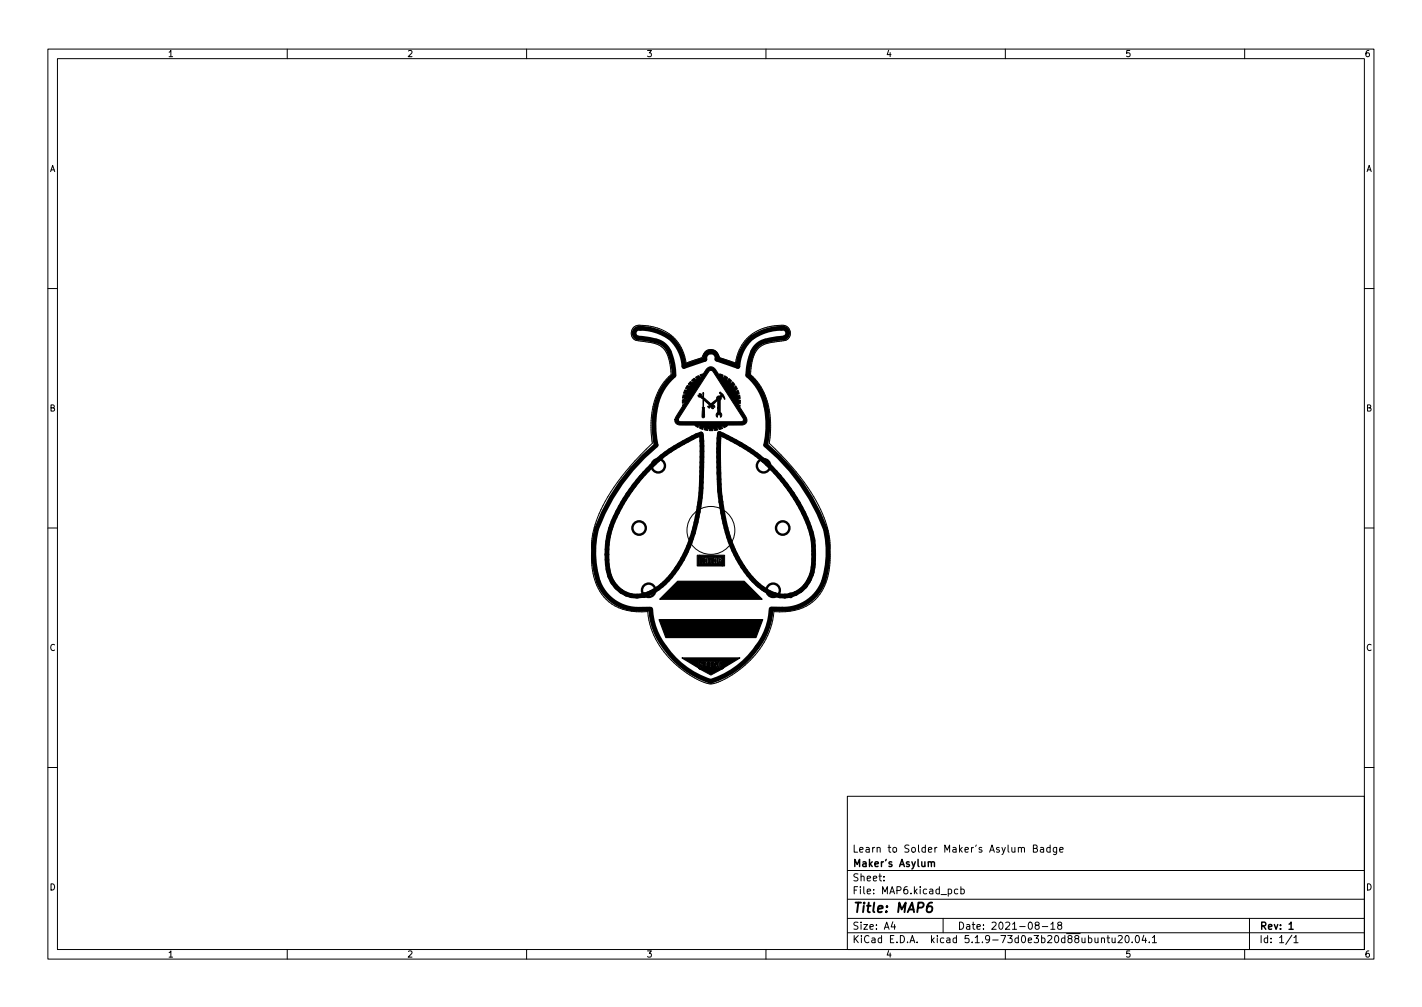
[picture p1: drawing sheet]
<svg xmlns="http://www.w3.org/2000/svg" width="297mm" height="210mm" viewBox="0 0 297 210" stroke-linecap="round" stroke-linejoin="round" font-family="sans-serif">
<defs><g id="words">
<text font-size="2.8" x="178" y="190.6">Title: MAP6</text>
<g font-size="2.1">
<text x="178" y="178">Learn to Solder Maker's Asylum Badge</text>
<text x="178" y="184">Sheet:</text>
<text x="178" y="181">Maker's Asylum</text>
<text x="178" y="186.7">File: MAP6.kicad_pcb</text>
<text x="178" y="196.9">KiCad E.D.A. kicad 5.1.9-73d0e3b20d88ubuntu20.04.1</text>
<text x="178" y="194.1">Size: A4</text>
<text x="200" y="194.1">Date: 2021-08-18</text>
<text x="263" y="194.1">Rev: 1</text>
<text x="263" y="196.9">Id: 1/1</text>
</g>
<g font-size="1.8">
<text x="35" y="11.9">1</text>
<text x="85" y="11.9">2</text>
<text x="135" y="11.9">3</text>
<text x="185" y="11.9">4</text>
<text x="235" y="11.9">5</text>
<text x="285" y="11.9">6</text>
<text x="10.3" y="35.9">A</text>
<text x="285.3" y="35.9">A</text>
<text x="10.3" y="85.9">B</text>
<text x="285.3" y="85.9">B</text>
<text x="10.3" y="135.9">C</text>
<text x="285.3" y="135.9">C</text>
<text x="10.3" y="185.9">D</text>
<text x="285.3" y="185.9">D</text>
<text x="35" y="199.9">1</text>
<text x="85" y="199.9">2</text>
<text x="135" y="199.9">3</text>
<text x="185" y="199.9">4</text>
<text x="235" y="199.9">5</text>
<text x="285" y="199.9">6</text>
</g>
</g></defs>
<g fill="none" stroke="#000" stroke-width=".21">
<path d="M10 10.2h277v190.1h-277zM12 12.2h273v186.1h-273zM60 10.2v2M110 10.2v2M160 10.2v2M210 10.2v2M260 10.2v2M10 60.2h2M132.3 68.4a3.2 3.2 0 0 1 2.9-.4 8.8 8.8 0 0 1 8.1 7.8l3.3-1.1 .1-.3a1.78 1.78 0 0 1 1.8-1.4 1.78 1.78 0 0 1 1.7 1.4l.1 .3 3.3 1.1a9.2 9.2 0 0 1 9.9-7.9 1.66 1.66 0 0 1 1.6 1.8 1.66 1.66 0 0 1-1.9 1.5l-1.1 .2a5 5 0 0 0-4.3 2.2 11.2 11.2 0 0 0-1 4.6 14.2 14.2 0 0 1 4.2 11.6l-.3 2.7 1.3 1.3a41.3 41.3 0 0 1 10.4 15 23.8 23.8 0 0 1 .9 9.3 10.1 10.1 0 0 1-5.6 8.8 12.8 12.8 0 0 1-6 .8 17.9 17.9 0 0 1-8.8 13.2l-2 1.1a4.3 4.3 0 0 1-4.9 0 19.4 19.4 0 0 1-10.5-12.5l-.2-1.8a10.4 10.4 0 0 1-9.1-3 14 14 0 0 1-2.6-9.8 16.4 16.4 0 0 1 2.4-9.4 48.8 48.8 0 0 1 10.3-13 18.4 18.4 0 0 1 1.7-11.7l1.2-1.6 1-1-.1-.6a6.9 6.9 0 0 0-1.9-5.2 11.3 11.3 0 0 0-5.2-1.3 1.63 1.63 0 0 1-.7-2.7zM285 60.2h2M10 110.2h2M285 110.2h2"/>
<path d="M10 160.2h2M177 166.3h108v32h-108zM215.9 177.1h.6l.1-.2v-.3l-.7-.2v1.5h.5l.2-.1 .1-.4-.3-.3M217.4 177h.5l.1 .9M218 177.3l-.5 .1-.2 .2 .2 .3h.5M219.4 177l-.5-.1-.3 .3 .2 .7h.6M219.4 176.4v1.5M220.7 176.9v1.2l-.3 .3h-.3M220.7 177l-.4-.1-.3 .3 .1 .7h.6M221.4 177.4l.7-.1-.1-.3-.4-.1-.2 .2v.8h.6M285 160.2h2M60 198.3v2"/>
<path d="M110 198.3v2M160 198.3v2M177 194.8h108M177 191.8h108M177 187.8h108M177 181.8h108M184.6 183.8v.1M184.6 183v.1M186.5 192.5l-.4 1h1M186.9 193v1M197 191.8v3M200.1 185.7l-.5-.1-.2 .3 .1 .7h.6"/>
<path d="M200.7 185.7l.4-.1 .3 .3-.1 .7h-.6M200.7 185.1v1.5M210 198.3v2M216.5 193.2l-.3-.3 .1-.2 .2-.2 .4 .1 .2 .2-.1 .2-.6 .2-.2 .3 .1 .4 .2 .1h.3l.3-.3v-.2l-.3-.3M217.7 193.5h1.2M219.5 193l.4-.5v1.5M219.5 194h.9M221.2 193.2l-.3-.3 .1-.2 .2-.2 .4 .1 .2 .2-.1 .2-.6 .2-.2 .3 .1 .4 .2 .1h.3l.3-.3-.1-.4-.2-.1M230.1 196l.2-.2 .3 .1 .1 .9M230.1 195.8v1M231.2 195.8h.6M231.4 195.3v1.3l.4 .2"/>
<path d="M232.3 195.8l.1 1h.3l.2-.1M232.9 195.8v1M233.6 195.5l.5-.2 .3 .5-.9 1h.9M235.2 195.4l.2-.1a.8 .8 0 0 1 .5 .8 .8 .8 0 0 1-.5 .7 1 1 0 0 1-.2-1.4zM236.5 196.7v.1M237.3 195.5l.2-.2a.8 .8 0 0 1 .5 .8 .8 .8 0 0 1-.5 .7l-.2-.1-.2-.4zM238.9 195.3l-.3 1h.9M239.3 195.8v1M240.1 196.7v.1M240.7 195.8l.4-.5v1.5M240.7 196.8h.9M260 198.3v2"/>
<path d="M261 191.8v6.5M269.9 195.3l-1.3 1.9M270.3 195.8l.4-.5v1.5M270.3 196.8h.8"/>
<circle cx="148.5" cy="110.7" r="5"/>
</g>
<path d="M193.9 180.1l.2-.2 .4 .1 .1 .9M194.6 180.1l.2-.2 .3 .1 .1 .9M269.3 193l.4-.5v1.5M269.3 194h.8" fill="none" stroke="#000" stroke-width=".3"/>
<path d="M194.7 188.5a.91 .91 0 0 0-1 .8l-.1 .8 .1 .3a.66 .66 0 0 0 1-.3l.1-.5-.2-.3a.66 .66 0 0 0-1 .3" fill="none" stroke="#000" stroke-width=".4"/>
<g fill="none" stroke="#000" stroke-width=".5">
<circle cx="137.5" cy="97.2" r="1.4"/>
<circle cx="159.5" cy="97.2" r="1.4"/>
<circle cx="133.5" cy="110.2" r="1.4"/>
<circle cx="163.5" cy="110.2" r="1.4"/>
<circle cx="135.5" cy="123.2" r="1.4"/>
<circle cx="161.5" cy="123.2" r="1.4"/>
</g>
<g fill="#000" stroke="#000" stroke-width=".21">
<path d="M144.2 79.7a.31 .31 0 0 0 .3 .2 .31 .31 0 0 0 .3-.2l-.3-.3 .2-.2a.42 .42 0 0 1 .4-.2 .42 .42 0 0 1 .4 .2 .25 .25 0 0 0 .1-.2 .25 .25 0 0 0-.3-.2 .5 .5 0 0 1 .8-.1h.3l-.2-.4 .3-.1a1.4 1.4 0 0 0 1-1.1 1.23 1.23 0 0 1 1.3-.5 1.23 1.23 0 0 1 .9 1l.6 .9 .1-.4a.67 .67 0 0 1 .7 .8l.2-.1 .1-.3h.1a.49 .49 0 0 1 .4 .3 .49 .49 0 0 1 0 .5l.2 .1 .2-.4a.65 .65 0 0 1 .3 1l.2 .1 .2-.4 .2 .2a.41 .41 0 0 1 .3 .4 .41 .41 0 0 1-.3 .4l.2 .2 .3-.3 .1 .1a.47 .47 0 0 1 .2 .5 .47 .47 0 0 1-.3 .4 .26 .26 0 0 0 .3 .1 .26 .26 0 0 0 .2-.2l.1 .2a.48 .48 0 0 1 .1 .5 .48 .48 0 0 1-.4 .3l.1 .2 .4-.2a.51 .51 0 0 1-.2 .8l-.1 .1v.2l.4-.1v.7l-.4 .2 .1 .2a.24 .24 0 0 1 .3 .1 .24 .24 0 0 1 0 .3l1.2 2.1a1.05 1.05 0 0 1-.7 1.6l-3.4 .1 .2 .1-.2 .2a.48 .48 0 0 1-.8-.1l-.2 .1 .3 .3-.2 .1a.52 .52 0 0 1-.9-.2l-.1 .1 .2 .4h-.1l-.6 .1-.3-.5-.2 .1a.24 .24 0 0 1 .1 .4 .24 .24 0 0 1-.3 0h-.4l-.1-.5v-.6h-.1l-.2 .7a.27 .27 0 0 1 0 .4 .27 .27 0 0 1-.4-.1h-.2l-.1-.4a.18 .18 0 0 0-.2-.2 .18 .18 0 0 0-.1 .3v.2l-.2-.1a.48 .48 0 0 1-.4-.2 .48 .48 0 0 1-.1-.5h-.2l-.1 .4-.6-.4 .1-.1-3.1-.1a1.06 1.06 0 0 1-1.2-1.1h.7v.2a2.43 2.43 0 0 0 2 .3h10.3a1.08 1.08 0 0 0 1.3-.4l-6-9.6a.71 .71 0 0 0-.5-.7 .71 .71 0 0 0-.8 .2l-6.3 10h-.7l1.6-2.8v-.3l.4-.4-.5 .1v-.2a.57 .57 0 0 1 .2-.6 .57 .57 0 0 1 .6 0l.3-.2-.6-.1a.27 .27 0 0 1-.3 0 .27 .27 0 0 1-.1-.3l.1-.3 .6-.2-.5-.2a.62 .62 0 0 1 .8-.7v-.2a.26 .26 0 0 1-.4-.1 .26 .26 0 0 1 .2-.4 .43 .43 0 0 1 .7-.1v-.2a.26 .26 0 0 1-.3-.2 .26 .26 0 0 1 .2-.3zM146 82.2a.56 .56 0 0 1 .7 .6v.5l-.4-.4-.4-.1-.1-.3h.2a.16 .16 0 0 0 .3 0 .16 .16 0 0 0-.2-.2zM146.8 82l.2 .2v2.9h.2l-.1 .8a1.28 1.28 0 0 1-.1 1.3 .45 .45 0 0 1-.4-.2 .45 .45 0 0 1 .1-.5v-1.4l.1-.1zM147.1 83.1l.6 .5a2.38 2.38 0 0 0 1.4 1l.2 .4-.3-.1-.1 .2 .1 .2a.53 .53 0 0 1-.5-.5l-1.4-1.2zM148.6 84.2l.9-.7a.17 .17 0 0 1 .3 0 .17 .17 0 0 1-.1 .3l-.3 .2a.46 .46 0 0 1-.7 .4zM149.8 82.8l.5-.1-.1 .2a.29 .29 0 0 0-.2 .3 .29 .29 0 0 0 .3 .2 .29 .29 0 0 0 .2-.3l.1-.1-.2 .6v2.5a.55 .55 0 0 1 .4 .5 .55 .55 0 0 1-.3 .5v-.4l-.3-.2-.3 .2v.4a.55 .55 0 0 1-.3-.5 .55 .55 0 0 1 .3-.5v-.9h.2l.1 .9v-2.1v-.2l-.1 1.4h-.2v-1.6l-.2-.4zM150.3 81.9h.2l.2 .2a1.56 1.56 0 0 1 .7 1.3l-.2-.4a.49 .49 0 0 0-.5-.1 .49 .49 0 0 0-.4 .3l-.1 .1a.22 .22 0 0 1-.2-.3 .22 .22 0 0 1 .3-.1 .43 .43 0 0 0 .3-.4 .43 .43 0 0 0-.3-.5zM145.6 115.9h.6l.2 .6h-.2v1.1h.2v-.9l.1 .5h.2l.1-.5v.9h.2v-.5l.1-.1a.48 .48 0 0 0 .5 .7 .48 .48 0 0 0 .4-.8l-.1-.1 .5-.1v.9h.2v-.9l.4 .3a.48 .48 0 0 0 .6 .7 .48 .48 0 0 0 .3-.8 .44 .44 0 0 0-.6-.5 .44 .44 0 0 0-.3 .6l-.4-.3h.3v-.2h-.8v.2h.3l-.5 .1a.43 .43 0 0 0-.5-.3 .43 .43 0 0 0-.3 .5l-.1 .1-.1-.6h-.1l-.2 .5-.4-1.1h5.2v2.3h-.6v-.6a.48 .48 0 0 1 0-.8 .51 .51 0 0 0-.8-.3v1.1h.3v-.4h.1l.2 .4h.2v.6h-5.2zM147.4 116.7h.2l.1 .3a.23 .23 0 0 1 0 .3 .23 .23 0 0 1-.3-.1zM149.3 116.7h.2l.1 .3a.23 .23 0 0 1 0 .3 .23 .23 0 0 1-.3-.1zM150.3 116.7l.2 .1v.2h-.2zM146.1 137.8l.2 .4a.64 .64 0 0 0 .5 .8l-.1 .2-.4-.1-.1 .2a.45 .45 0 0 0 .5 .1 .45 .45 0 0 0 .3-.5l.4 .4h.3v-.9h.3v-.2h-.9v.2h.3v.9l-.9-.8v-.2l.4 .1v-.2h-.6l-.1-.4h4.7v1.8l-.1-.9h-.2v.5a.39 .39 0 0 1-.4-.5 .39 .39 0 0 1 .5-.3 .3 .3 0 0 0-.2-.3 .3 .3 0 0 0-.3 .1 .62 .62 0 0 0-.2 .8 .62 .62 0 0 0 .8 .3l.1 .3h-4.7l3.6-.3v-1.1h-.2v.7l-.4-.7h-.1v1.1h.2v-.7l.3 .7-3.5 .3 2.8-.3v-.2h-.3v-.7h.3v-.2h-.8v.2h.3v.7h-.3v.2l-2 .3z"/>
<path d="M145.9 139.5h5.2l-2.6 1.4z"/>
<circle cx="148.1" cy="84.9" r=".27"/>
<circle cx="134.5" cy="124.3" r=".5"/>
<circle cx="165.1" cy="124.3" r=".5"/>
</g>
<g fill="none" stroke="#000" stroke-width="1">
<path d="M133.7 68.5l.8 .1a10.8 10.8 0 0 1 5.3 1.8M133.8 68.6a1.03 1.03 0 0 0-1.3 .7 1.03 1.03 0 0 0 .7 1.3l3.9 .6a3.9 3.9 0 0 1 2.7 2.3M139.8 73.4l.2 .5a13.3 13.3 0 0 1 .8 4.5M140.8 78.4a11.3 11.3 0 0 0-3.8 6.5M156.2 78.3a12.3 12.3 0 0 1 4.2 9.5l-.2 3.4-.3 1.7M157.2 70.4a8.6 8.6 0 0 0-3.1 6.1l-4.3-1.5a1.28 1.28 0 0 0-1.3-1.5 1.28 1.28 0 0 0-1.3 1.5l-4.3 1.5a8.6 8.6 0 0 0-3.1-6.1M157.2 73.4a13.3 13.3 0 0 0-1 5M163.3 68.5a1.04 1.04 0 0 1 1.2 .8 1.04 1.04 0 0 1-.8 1.3l-2.9 .4a4.2 4.2 0 0 0-3.6 2.5M163.3 68.5a10.8 10.8 0 0 0-6.1 1.9M136 97.4a30.5 30.5 0 0 1 10.5-6.8 66 66 0 0 1-1.4 19.6 23.1 23.1 0 0 1-7.6 12.6 6.8 6.8 0 0 1-6.7 1.2 6.9 6.9 0 0 1-3.9-6.2 19.2 19.2 0 0 1 3.1-12.8l1.2-1.8a37.3 37.3 0 0 1 4.8-5.8zM137 84.9a19.5 19.5 0 0 0 .1 8.1M137.1 93a41.4 41.4 0 0 0-12.5 17.5 20.5 20.5 0 0 0 .4 11"/>
<path d="M150.3 90.5a33.8 33.8 0 0 1 19.3 21.1 20.7 20.7 0 0 1-.1 8.4 6.1 6.1 0 0 1-9.8 3.1 22 22 0 0 1-8-12.8 55.5 55.5 0 0 1-1.6-15.9zM159.9 92.9a40.7 40.7 0 0 1 12.6 18 19.2 19.2 0 0 1-.9 11.4 8.9 8.9 0 0 1-8.2 4.9l-2.2-.1M125 121.5a8.9 8.9 0 0 0 8.6 5.7h2.2M135.9 127.2a17.2 17.2 0 0 0 8.8 13.4l1.4 .7 2.4 1a18.6 18.6 0 0 0 9.6-7.2M161.1 127.2a13.9 13.9 0 0 1-3 7.9"/>
</g>
<path d="M142.5 137.4h12l-3.5 2.1-.1-1.6h-4.8l-.1 1.6zM137.7 129.4h21.6l-1.4 3.7h-18.8zM141.6 121.4h13.8l3.8 3.7h-21.4z" fill="#000" stroke="#000" stroke-width=".25"/>
<use href="#words"/>
</svg>
